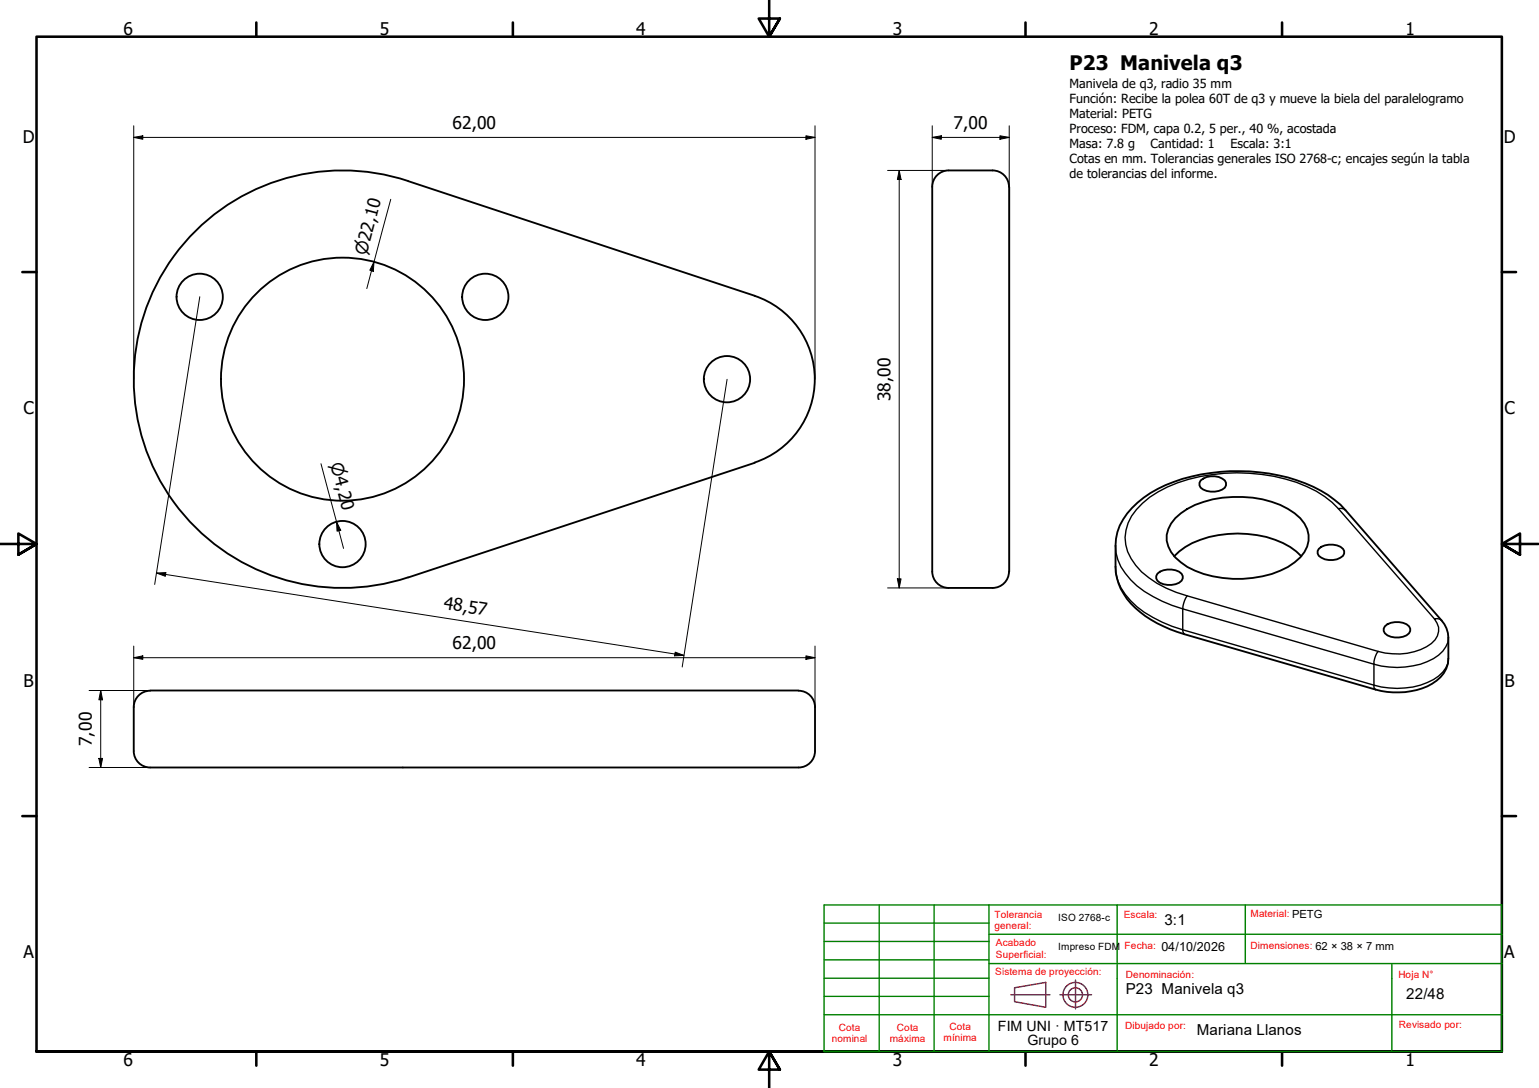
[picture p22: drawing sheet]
<svg xmlns="http://www.w3.org/2000/svg" width="420mm" height="297mm" viewBox="0 0 420 297" stroke-linecap="round" stroke-linejoin="round" font-family="sans-serif">
<defs><g id="words">
<text font-size="5.5" x="292" y="19.2">P23 Manivela q3</text>
<g font-size="4.8">
<text x="33.7" y="9.6">6</text>
<text x="103.7" y="9.6">5</text>
<text x="173.7" y="9.6">4</text>
<text x="243.7" y="9.6">3</text>
<text x="313.7" y="9.6">2</text>
<text x="383.7" y="9.6">1</text>
<text x="123.5" y="35.2">62,00</text>
<text x="260.3" y="35.2">7,00</text>
<text x="6.2" y="38.9">D</text>
<text x="410.5" y="38.9">D</text>
<text x="6.4" y="113.1">C</text>
<text x="243.1" y="109.5" transform="rotate(-90 243.1 109.5)">38,00</text>
<text x="410.7" y="113.1">C</text>
<text x="121" y="166.2" transform="rotate(9 121 166.2)">48,57</text>
<text x="123.5" y="177.2">62,00</text>
<text x="6.4" y="187.4">B</text>
<text x="410.7" y="187.4">B</text>
<text x="25.1" y="203.7" transform="rotate(-90 25.1 203.7)">7,00</text>
<text x="6.4" y="261.7">A</text>
<text x="410.7" y="261.7">A</text>
<text x="33.7" y="290.9">6</text>
<text x="103.7" y="290.9">5</text>
<text x="173.7" y="290.9">4</text>
<text x="243.7" y="290.9">3</text>
<text x="313.7" y="290.9">2</text>
<text x="383.7" y="290.9">1</text>
</g>
<g font-size="4.6">
<text x="100" y="69.9" transform="rotate(-75 100 69.9)">⌀22,10</text>
<text x="90.2" y="126.7" transform="rotate(75 90.2 126.7)">⌀4,20</text>
</g>
<g font-size="4.1">
<text x="317.9" y="252.7">3:1</text>
<text x="307.3" y="271.4">P23 Manivela q3</text>
<text x="383.9" y="272.8">22/48</text>
<text x="326.7" y="282.6">Mariana Llanos</text>
</g>
<g font-size="3.9">
<text x="272.4" y="281.4">FIM UNI · MT517</text>
<text x="280.5" y="285.3">Grupo 6</text>
</g>
<g font-size="3.4">
<text x="292" y="23.9">Manivela de q3, radio 35 mm</text>
<text x="292" y="28.1">Función: Recibe la polea 60T de q3 y mueve la biela del paralelogramo</text>
<text x="292" y="32.1">Material: PETG</text>
<text x="292" y="36.2">Proceso: FDM, capa 0.2, 5 per., 40 %, acostada</text>
<text x="292" y="40.4">Masa: 7.8 g</text>
<text x="314.1" y="40.4">Cantidad: 1</text>
<text x="336" y="40.4">Escala: 3:1</text>
<text x="292" y="44.5">Cotas en mm. Tolerancias generales ISO 2768-c; encajes según la tabla</text>
<text x="292" y="48.6">de tolerancias del informe.</text>
<text x="317.1" y="259.7">04/10/2026</text>
</g>
<g font-size="2.7" fill="#f00">
<text x="271.5" y="250.5">Tolerancia</text>
<text x="306.8" y="250.7">Escala:</text>
<text x="341.4" y="250.4">Material: PETG</text>
<text x="271.5" y="253.7">general:</text>
<text x="271.9" y="258.4">Acabado</text>
<text x="271.9" y="261.5">Superficial:</text>
<text x="307" y="259.1">Fecha:</text>
<text x="341.4" y="259">Dimensiones: 62 × 38 × 7 mm</text>
<text x="271.7" y="266.3">Sistema de proyección:</text>
<text x="307.3" y="267.1">Denominación:</text>
<text x="381.8" y="267.1">Hoja N°</text>
<text x="229" y="281.5">Cota</text>
<text x="244.9" y="281.5">Cota</text>
<text x="259.2" y="281.1">Cota</text>
<text x="307.1" y="281">Dibujado por:</text>
<text x="381.9" y="280.7">Revisado por:</text>
<text x="227.1" y="284.6">nominal</text>
<text x="243" y="284.6">máxima</text>
<text x="257.6" y="284.3">mínima</text>
</g>
<g font-size="2.7">
<text x="288.9" y="251.4">ISO 2768-c</text>
<text x="288.9" y="259.3">Impreso FDM</text>
</g>
</g></defs>
<!-- layer: Visible (ISO) -->
<g fill="none" stroke="#000" stroke-width=".51">
<path d="M111.4 49.4a57 57 0 0 0-74.9 54.1 57 57 0 0 0 74.9 54.1M111.4 49.5l94.7 31.3M254.5 51v105.1M271 46.5a4.5 4.5 0 0 1 4.5 4.5M271 46.5h-12a4.5 4.5 0 0 0-4.5 4.5M275.5 51v105.1M206 80.8a24 24 0 0 1 16.4 22.7 24 24 0 0 1-16.4 22.8M206.1 126.4l-94.7 31.3M309.1 138.7a35.7 35.7 0 0 1 21.4-9.6 48.8 48.8 0 0 1 32 6l3.5 2.7 1.3 1.5 26.3 30.1a7.2 7.2 0 0 1 1.8 4.7v5.7a8.5 8.5 0 0 1-5.7 7.6 21.2 21.2 0 0 1-14.2 .9l-52.2-15.1a30.7 30.7 0 0 1-15.6-9.7 14.7 14.7 0 0 1-3.2-8.8v-5.7a14.3 14.3 0 0 1 4.6-10.3zM327.8 131.2a5.2 5.2 0 0 1 6.6 0 1.57 1.57 0 0 1-.7 2.5 5.6 5.6 0 0 1-5.9-.6l-.3-.6v-.7zM254.5 156a4.5 4.5 0 0 0 4.5 4.5h12M275.5 156a4.5 4.5 0 0 1-4.5 4.5"/>
<path d="M316 156.6a5.2 5.2 0 0 1 6.6 0 1.59 1.59 0 0 1-.7 2.5 5.5 5.5 0 0 1-5.9-.6l-.3-.6v-.6zM320.5 151.9a21.3 21.3 0 0 1 14.7-6.1 26.4 26.4 0 0 1 18.7 4.7l1.4 1.4M320.9 141.5a22.3 22.3 0 0 1 15.6-5.8 25 25 0 0 1 18.5 5.8 7.3 7.3 0 0 1 0 10.7 23.1 23.1 0 0 1-15.7 5.8 29.3 29.3 0 0 1-15.1-3.2 11 11 0 0 1-5.7-7.2 7.9 7.9 0 0 1 2.4-6.1zM360 149.8a5.2 5.2 0 0 1 6.6 0 1.52 1.52 0 0 1-.6 2.5 5.3 5.3 0 0 1-6-.5l-.3-.7v-.7zM378.1 171a5.2 5.2 0 0 1 6.6 0 1.59 1.59 0 0 1-.7 2.5 5.5 5.5 0 0 1-5.9-.6l-.3-.6v-.7zM36.5 193v12.1a4.5 4.5 0 0 0 4.5 4.4h177a4.5 4.5 0 0 0 4.5-4.4v-12.1M41 188.6a4.5 4.5 0 0 0-4.5 4.5M41 188.5h177M218 188.6a4.5 4.5 0 0 1 4.5 4.5"/>
<circle cx="54.5" cy="81" r="6.3"/>
<circle cx="132.5" cy="81" r="6.3"/>
<circle cx="93.5" cy="103.5" r="33.2"/>
<circle cx="198.5" cy="103.5" r="6.3"/>
<circle cx="93.5" cy="148.5" r="6.3"/>
</g>
<!-- layer: Visible fina (ISO) -->
<path d="M365.4 138.9h1.4l.5 .4M365.4 138.9a28.6 28.6 0 0 0-14.4-8.1 49.7 49.7 0 0 0-32.3 2.2 20.6 20.6 0 0 0-10.7 9.8 11.1 11.1 0 0 0 2.1 11.6 26.9 26.9 0 0 0 14 8.3l-.7 1.2-.5 2.3M365.4 138.9l26.2 30.1M304.5 154.7a14.3 14.3 0 0 0 5.9 11 36 36 0 0 0 12.5 6.2l.1 .6 .3 .7M304.5 149a14.3 14.3 0 0 0 5.9 10.9 36 36 0 0 0 12.5 6.3M322.9 166.2v5.7l52.2 15.2v-5.8M322.9 166.2l52.2 15.1M324.1 162.7l52.1 15.1M376.2 177.8l-.9 2-.2 1.5M393.6 169.4l-.5-.4h-1.5a4.5 4.5 0 0 1-.8 6.7 17 17 0 0 1-14.6 2.1M395.4 179.8a6.8 6.8 0 0 1-4 5.7 22.2 22.2 0 0 1-16.3 1.6v.5l.4 .7M395.4 174.1a6.9 6.9 0 0 1-4 5.7 22.2 22.2 0 0 1-16.3 1.5" fill="none" stroke="#000" stroke-width=".38"/>
<!-- layer: Borde (ISO) -->
<g fill="none" stroke="#000" stroke-width=".7">
<path d="M70 6.1v3.9M140 6.1v3.9M210 0v10l-2.9-4.9h5.8l-2.9 4.9 2.9-4.9M280 6.1v3.9M350 6.1v3.9M6.1 74.3h3.9M410 74.3h3.9M0 148.5h10l-5-2.8v5.7l5-2.9-5 2.9M420 148.5h-10l5-2.8v5.7l-5-2.9 5 2.9M6.1 222.8h3.9M410 222.8h3.9M10 287.1v-277.1h400v277.1h-400h400"/>
<path d="M70 287.1v3.8M140 287.1v3.8M212.9 292l-2.9-4.9 2.9 4.9h-5.8l2.9-4.9v9.9M280 287.1v3.8M350 287.1v3.8"/>
</g>
<g fill="none" stroke="#800040" stroke-width=".38">
<path d="M276 271.6h10.6M277 269.7l8.5-1.5v6.8l-8.5-1.5zM289.4 271.6h8.6M293.6 267.6v7.8"/>
<circle cx="293.6" cy="271.6" r="3.4"/>
<circle cx="293.6" cy="271.6" r="1.94"/>
</g>
<g fill="none" stroke="#008000" stroke-width=".38">
<path d="M225 257h45M225 252h45M240 247.1v40h30M255 247.1v40M270 247.1h35v40M270 255.1h140M305 247.1h35M225 277h185M225 272h45M225 267.1h45M225 262.1h45M270 263.1h140"/>
<path d="M340 263.1v-16h70v40h-140M380 263.1v24M225 287.1v-40h45v40"/>
</g>
<path d="M225 287.1h15" fill="none" stroke="#008000" stroke-width=".51"/>
<!-- layer: Cota (ISO) -->
<g fill="none" stroke="#000" stroke-width=".27">
<path d="M36.5 37.5l2.5-.4v.9zM36.5 37.5h186M36.5 34.3v69.3M220 37.1l2.5 .4-2.5 .5zM222.5 34.3v69.3M254.5 37.5l2.5-.4v.9zM254.5 37.5h21M254.5 34.3v16.7M273 37.1l2.5 .4-2.5 .5zM275.5 34.3v121.8M106.7 54.4l-6.6 24.4M242.3 46.5h16.7"/>
<path d="M245.5 46.5l.5 2.5h-1zM245.5 46.5v114M102.1 71.5l-.2 2.6-.9-.3zM54.5 81l-12.3 78.6M198.5 103.6l-12.3 78.5M87.6 126.6l6.2 23.1M42.7 156.4l2.6-.1-.2 1zM42.7 156.4l144 22.5M91.9 142.5l1.1 2.3-1 .2zM245 158h1l-.5 2.5zM36.5 179.6l2.5-.5v.9zM36.5 176.4v16.6"/>
<path d="M36.5 179.6h186M184.3 178l2.4 .9-2.6 .2zM220 179.1l2.5 .5-2.5 .4zM222.5 176.4v16.6M242.3 160.5h16.7M24.3 188.5h16.7M27.5 188.5l.5 2.6h-1zM27.5 188.5v21M24.3 209.5h16.7M27 207.1h1l-.5 2.4z"/>
</g>
<g fill="#000">
<path d="M36.5 37.5l2.5-.4v.9zM220 37.1l2.5 .4-2.5 .5zM254.5 37.5l2.5-.4v.9zM273 37.1l2.5 .4-2.5 .5zM245.5 46.5l.5 2.5h-1zM102.1 71.5l-.2 2.6-.9-.3zM42.7 156.4l2.6-.1-.2 1zM91.9 142.5l1.1 2.3-1 .2zM245 158h1l-.5 2.5zM36.5 179.6l2.5-.5v.9zM184.3 178l2.4 .9-2.6 .2zM27.5 188.5l.5 2.6h-1z"/>
<path d="M220 179.1l2.5 .5-2.5 .4zM27 207.1h1l-.5 2.4z"/>
</g>
<use href="#words"/>
</svg>
